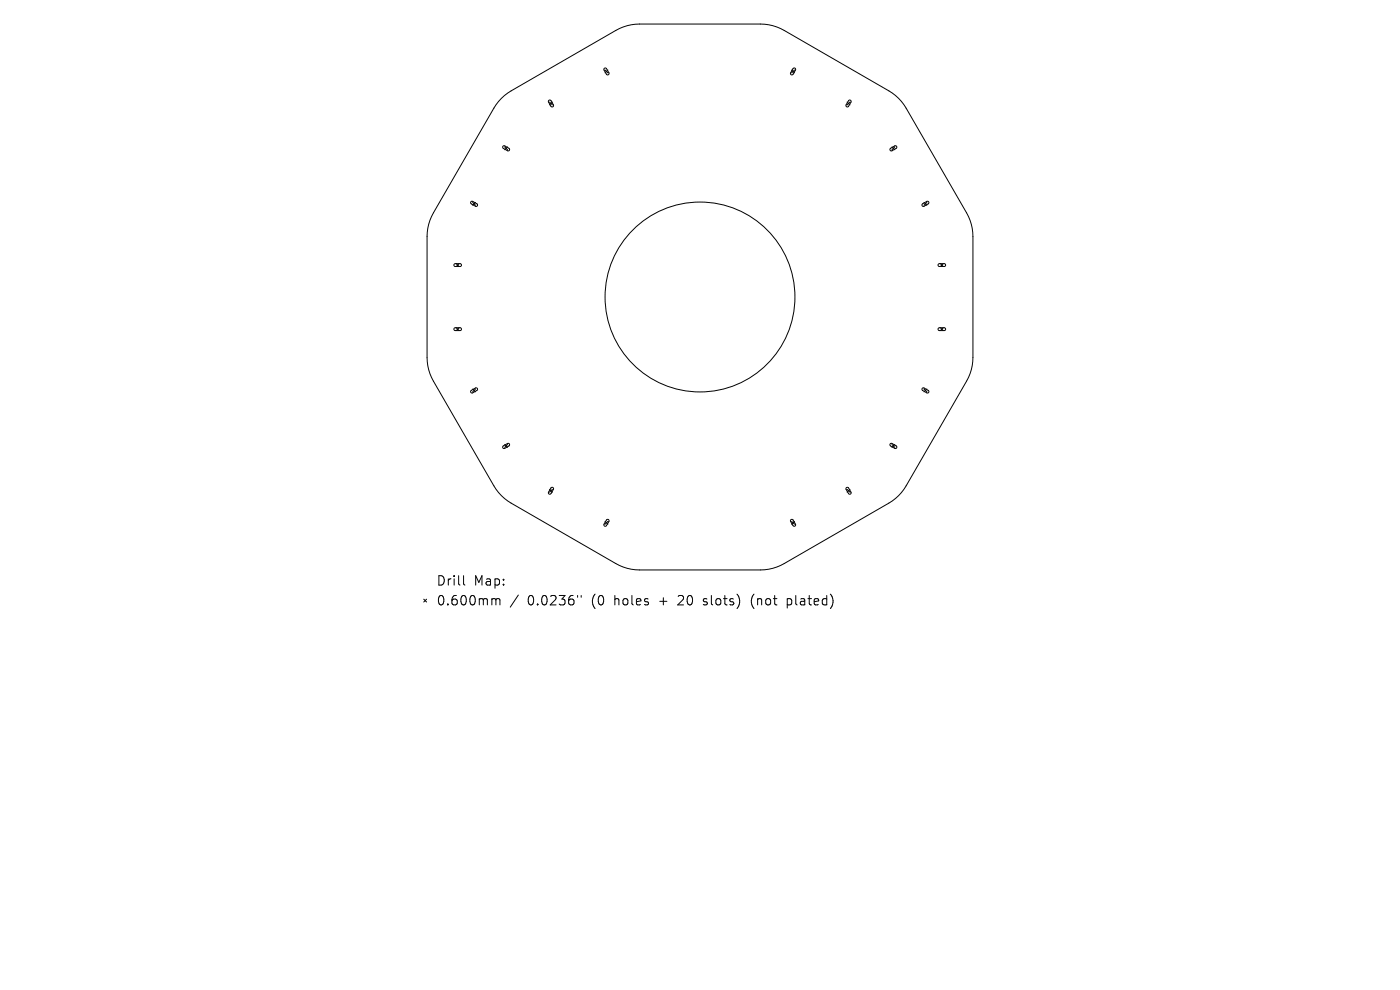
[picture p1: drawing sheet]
<svg xmlns="http://www.w3.org/2000/svg" width="297mm" height="210mm" viewBox="0 0 297 210" stroke-linecap="round" stroke-linejoin="round" font-family="sans-serif">
<defs><g id="words">
<g font-size="2.8">
<text x="92.5" y="124.5">Drill</text>
<text x="100.5" y="124.5">Map:</text>
<text x="92.5" y="128.7">0.600mm</text>
<text x="111.9" y="128.7">0.0236&quot;</text>
<text x="125.7" y="128.7">(0</text>
<text x="130.6" y="128.7">holes</text>
<text x="140.4" y="128.7">+</text>
<text x="144.6" y="128.7">20</text>
<text x="150.1" y="128.7">slots)</text>
<text x="160.4" y="128.7">(not</text>
<text x="168.2" y="128.7">plated)</text>
</g>
</g></defs>
<g fill="none" stroke="#000" stroke-width=".21">
<path d="M128.2 14.5l.2-.1 .3 .1 .5 1-.1 .3h-.4l-.6-1zM128.4 14.9l.6 .6M129 14.9l-.6 .6M167.9 14.9l.6 .6M168.3 14.5h.3l.2 .3-.6 1-.3 .1-.2-.4zM168.5 14.9l-.6 .6M106.4 20.9l2.1-1.6 22.1-12.9 2.5-1 2.6-.3h25.6l2.6 .3 2.5 1 22.2 12.9 2 1.6 1.6 2.1 12.9 22.2 1 2.4 .3 2.6v25.6l-.3 2.6-1 2.5-12.9 22.2-1.6 2-2 1.6-22.2 12.9-2.5 1-2.6 .3h-25.6l-2.6-.3-2.5-1-22.1-12.9-2.1-1.6-1.6-2-12.9-22.2-1-2.5-.3-2.6v-25.6l.3-2.6 1-2.4 12.9-22.2zM106.7 31l.3-.1 1 .6 .1 .4-.4 .1-.9-.5-.2-.3zM107.1 31.2l.6 .6M107.7 31.2l-.6 .6M116.4 21.3l.3-.1 .2 .1 .5 1-.1 .3h-.4l-.6-1zM116.6 21.7l.6 .6"/>
<path d="M117.2 21.7l-.6 .6M179.7 21.7l.6 .6M180.1 21.3h.3l.2 .3-.6 1-.3 .1-.2-.4zM180.3 21.7l-.6 .6M188.9 31.5l1-.6 .4 .2-.1 .3-1 .6-.4-.1zM189.2 31.2l.6 .6M189.8 31.2l-.6 .6M96.4 56l1.2-.1 .3 .4-.3 .2h-1.1l-.2-.2zM96.8 55.9l.6 .6M97.4 55.9l-.6 .6M99.9 42.8l.3-.1 1 .5 .1 .5-.4 .1-.9-.6-.2-.2zM100.3 42.9l.6 .6"/>
<path d="M100.9 42.9l-.6 .6M195.7 43.3l1-.6 .4 .2-.1 .3-1 .6-.4-.2zM196 42.9l.6 .6M196.6 42.9l-.6 .6M199.1 56l1.3-.1 .2 .4-.2 .2h-1.2l-.2-.2zM199.5 55.9l.6 .6M200.1 55.9l-.6 .6M96.4 69.6l1.2-.1 .3 .4-.3 .2h-1.1l-.2-.2zM96.8 69.5l.6 .6M97.4 69.5l-.6 .6M199.1 69.6l1.3-.1 .2 .4-.2 .2h-1.2l-.2-.2zM199.5 69.5l.6 .6"/>
<path d="M200.1 69.5l-.6 .6M99.9 82.9l1-.6 .4 .2-.1 .3-1 .6-.3-.2zM100.3 82.5l.6 .6M100.9 82.5l-.6 .6M106.7 94.6l1-.5 .4 .2-.1 .3-1 .5-.3-.1zM107.1 94.3l.6 .6M107.7 94.3l-.6 .6M188.9 94.1h.3l.9 .5 .1 .4-.3 .1-1-.5-.1-.2zM189.2 94.3l.6 .6M189.8 94.3l-.6 .6M195.7 82.4l.3-.1 .9 .5 .1 .4-.3 .2-1-.6-.1-.2zM196 82.5l.6 .6"/>
<path d="M196.6 82.5l-.6 .6M116.6 103.8l.6 .6M116.9 103.5l.4-.1 .1 .3-.5 1-.3 .1-.3-.3zM117.2 103.8l-.6 .6M128.4 110.6l.6 .6M128.7 110.3l.4-.1 .1 .3-.6 1-.3 .1-.2-.3zM129 110.6l-.6 .6M167.8 110.3l.2-.1 .2 .1 .6 .9-.1 .4-.5-.1-.5-.9zM167.9 110.6l.6 .6M168.5 110.6l-.6 .6M179.5 103.5l.3-.1 .2 .1 .5 .9-.1 .4-.4-.1-.5-.9zM179.7 103.8l.6 .6"/>
<path d="M180.3 103.8l-.6 .6M89.9 127.1l.6 .6M90.5 127.1l-.6 .6M98.3 122.1v1.7l.3 .3M104.6 127l.5 .1 .1 .2M105.2 127.3l.3-.3 .5 .1 .1 1.2M105.2 127.3v1M110 126.2l-1.8 2.6M122.5 126.3v.4M123.3 126.3v.4M149.2 128.2l.2 .1M149.3 127.1v.5"/>
<path d="M159.7 126.4l-.3 1 .3 1.3M167 127v2M167 128.2l.6 .1M167.6 127l-.6 .1"/>
<circle cx="148.5" cy="63" r="20.1"/>
</g>
<use href="#words"/>
</svg>
